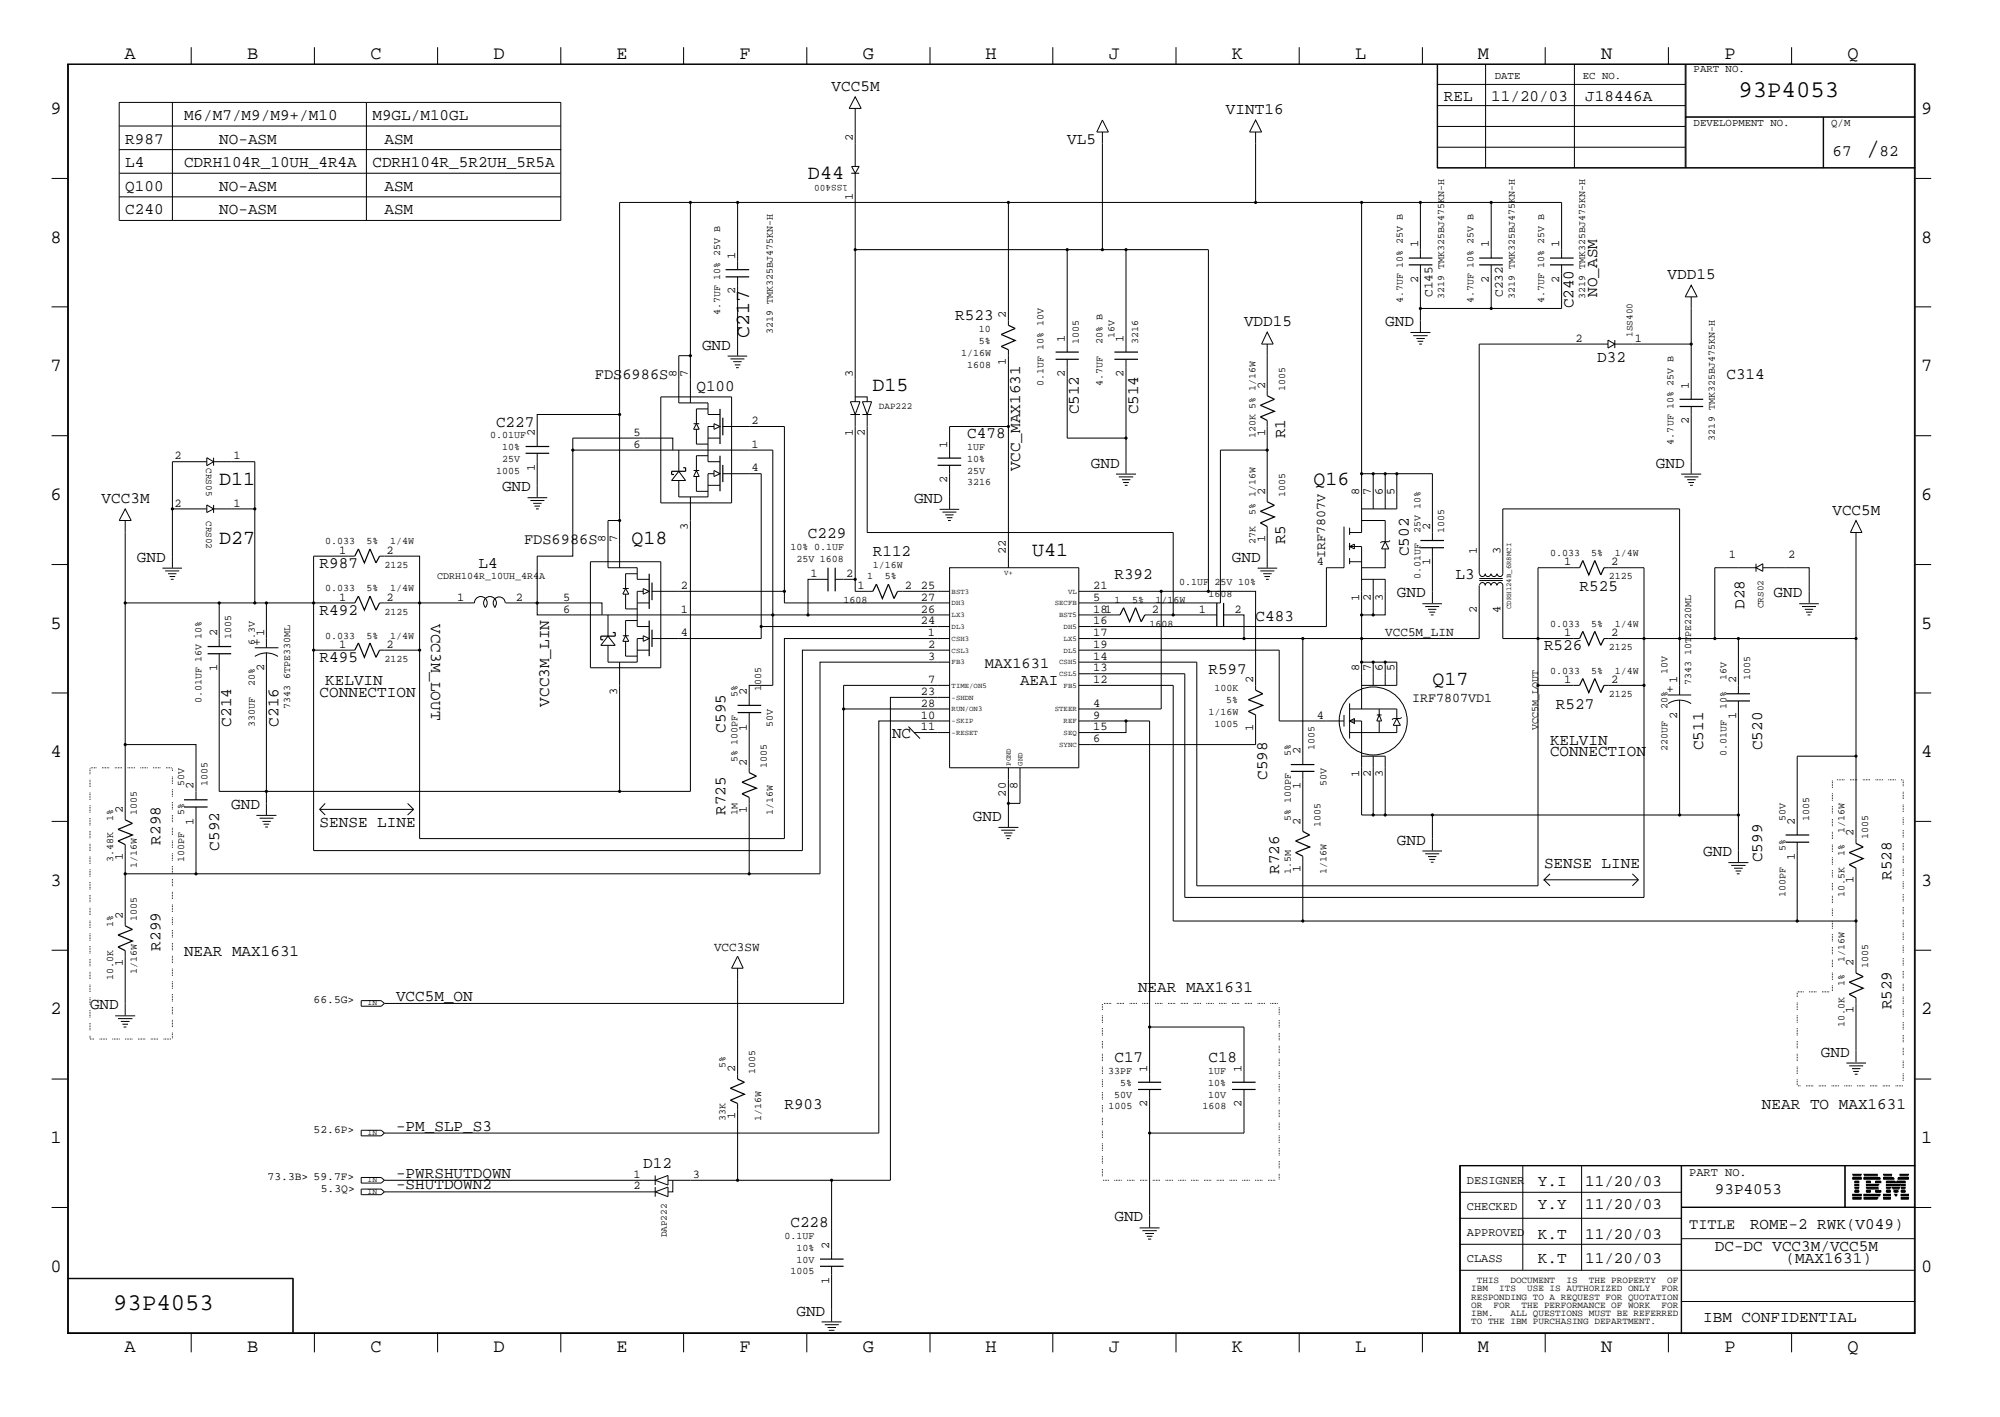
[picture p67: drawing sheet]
<svg xmlns="http://www.w3.org/2000/svg" width="423mm" height="300mm" viewBox="0 0 423 300" stroke-linecap="round" stroke-linejoin="round" font-family="sans-serif">
<defs><g id="words">
<text font-size="5.2" x="395" y="32.9">/</text>
<g font-size="5.1">
<text x="368" y="20.5">93P4053</text>
<text x="24" y="277.2">93P4053</text>
</g>
<g font-size="4.2">
<text x="171" y="37.9">D44</text>
<text x="158.6" y="71.5" transform="rotate(-90 158.6 71.5)">C217</text>
<text x="184.7" y="82.7">D15</text>
<text x="46.4" y="102.7">D11</text>
<text x="278" y="102.7">Q16</text>
<text x="46.4" y="115.1">D27</text>
<text x="133.7" y="115.1">Q18</text>
<text x="218.4" y="117.7">U41</text>
<text x="303.2" y="145">Q17</text>
</g>
<g font-size="4">
<text x="26.3" y="12.5">A</text>
<text x="52.3" y="12.5">B</text>
<text x="78.4" y="12.5">C</text>
<text x="104.5" y="12.5">D</text>
<text x="130.5" y="12.5">E</text>
<text x="156.5" y="12.5">F</text>
<text x="182.6" y="12.5">G</text>
<text x="208.6" y="12.5">H</text>
<text x="234.7" y="12.5">J</text>
<text x="260.8" y="12.5">K</text>
<text x="286.9" y="12.5">L</text>
<text x="312.8" y="12.5">M</text>
<text x="338.9" y="12.5">N</text>
<text x="365" y="12.5">P</text>
<text x="391.1" y="12.5">Q</text>
<text x="10.7" y="24.1">9</text>
<text x="406.7" y="24.1">9</text>
<text x="10.7" y="51.4">8</text>
<text x="406.7" y="51.4">8</text>
<text x="10.7" y="78.6">7</text>
<text x="406.7" y="78.6">7</text>
<text x="10.7" y="105.8">6</text>
<text x="406.7" y="105.8">6</text>
<text x="10.7" y="133.1">5</text>
<text x="406.7" y="133.1">5</text>
<text x="10.7" y="160.2">4</text>
<text x="406.7" y="160.2">4</text>
<text x="10.7" y="187.5">3</text>
<text x="406.7" y="187.5">3</text>
<text x="10.7" y="214.6">2</text>
<text x="406.7" y="214.6">2</text>
<text x="10.7" y="241.9">1</text>
<text x="406.7" y="241.9">1</text>
<text x="10.7" y="269.2">0</text>
<text x="406.7" y="269.2">0</text>
<text x="26.3" y="286.2">A</text>
<text x="52.3" y="286.2">B</text>
<text x="78.4" y="286.2">C</text>
<text x="104.5" y="286.2">D</text>
<text x="130.5" y="286.2">E</text>
<text x="156.5" y="286.2">F</text>
<text x="182.6" y="286.2">G</text>
<text x="208.6" y="286.2">H</text>
<text x="234.7" y="286.2">J</text>
<text x="260.8" y="286.2">K</text>
<text x="286.9" y="286.2">L</text>
<text x="312.8" y="286.2">M</text>
<text x="338.9" y="286.2">N</text>
<text x="365" y="286.2">P</text>
<text x="391.1" y="286.2">Q</text>
</g>
<g font-size="3.4">
<text x="176" y="19.2">VCC5M</text>
<text x="305.6" y="21.4">REL</text>
<text x="315.6" y="21.4">11/20/03</text>
<text x="335.5" y="21.4">J18446A</text>
<text x="38.9" y="25.4">M6/M7/M9/M9+/M10</text>
<text x="78.8" y="25.4">M9GL/M10GL</text>
<text x="259.5" y="24.2">VINT16</text>
<text x="26.5" y="35.4">L4</text>
<text x="26.5" y="30.4">R987</text>
<text x="38.9" y="35.4">CDRH104R_10UH_4R4A</text>
<text x="46.4" y="30.4">NO-ASM</text>
<text x="78.8" y="35.4">CDRH104R_5R2UH_5R5A</text>
<text x="81.4" y="30.4">ASM</text>
<text x="225.9" y="30.4">VL5</text>
<text x="387.9" y="32.9">67</text>
<text x="397.8" y="32.9">82</text>
<text x="26.5" y="40.4">Q100</text>
<text x="46.4" y="40.4">NO-ASM</text>
<text x="81.4" y="40.4">ASM</text>
<text x="26.5" y="45.4">C240</text>
<text x="46.4" y="45.4">NO-ASM</text>
<text x="81.4" y="45.4">ASM</text>
<text x="353" y="59.1">VDD15</text>
<text x="333.1" y="65.3" transform="rotate(-90 333.1 65.3)">C240</text>
<text x="338.1" y="62.8" transform="rotate(-90 338.1 62.8)">NO_ASM</text>
<text x="202.2" y="67.8">R523</text>
<text x="263.3" y="69.1">VDD15</text>
<text x="293.2" y="69.1">GND</text>
<text x="148.6" y="74">GND</text>
<text x="338.1" y="76.5">D32</text>
<text x="147.4" y="82.7">Q100</text>
<text x="365.4" y="80.3">C314</text>
<text x="228.3" y="87.7" transform="rotate(-90 228.3 87.7)">C512</text>
<text x="240.9" y="87.7" transform="rotate(-90 240.9 87.7)">C514</text>
<text x="105" y="90.3">C227</text>
<text x="204.7" y="92.7">C478</text>
<text x="272" y="92.7" transform="rotate(-90 272 92.7)">R1</text>
<text x="215.9" y="99.7" transform="rotate(-90 215.9 99.7)">VCC_MAX1631</text>
<text x="230.9" y="99">GND</text>
<text x="350.5" y="99">GND</text>
<text x="21.5" y="106.4">VCC3M</text>
<text x="106.3" y="104">GND</text>
<text x="193.5" y="106.4">GND</text>
<text x="171" y="113.9">C229</text>
<text x="387.9" y="109">VCC5M</text>
<text x="29" y="118.9">GND</text>
<text x="184.7" y="117.7">R112</text>
<text x="260.8" y="118.9">GND</text>
<text x="272" y="115.1" transform="rotate(-90 272 115.1)">R5</text>
<text x="298.2" y="117.7" transform="rotate(-90 298.2 117.7)">C502</text>
<text x="67.6" y="120.1">R987</text>
<text x="101.3" y="120.1">L4</text>
<text x="235.9" y="122.6">R392</text>
<text x="308.1" y="122.6">L3</text>
<text x="334.3" y="125.1">R525</text>
<text x="67.6" y="130.1">R492</text>
<text x="265.8" y="131.3">C483</text>
<text x="295.7" y="126.4">GND</text>
<text x="369.2" y="128.9" transform="rotate(-90 369.2 128.9)">D28</text>
<text x="375.4" y="126.4">GND</text>
<text x="91.3" y="132.1" transform="rotate(90 91.3 132.1)">VCC3M_LOUT</text>
<text x="326.8" y="137.6">R526</text>
<text x="67.6" y="140.1">R495</text>
<text x="255.8" y="142.6">R597</text>
<text x="67.6" y="147.6">CONNECTION</text>
<text x="68.8" y="145">KELVIN</text>
<text x="116.2" y="149.5" transform="rotate(-90 116.2 149.5)">VCC3M_LIN</text>
<text x="215.9" y="145">AEAI</text>
<text x="48.9" y="153.8" transform="rotate(-90 48.9 153.8)">C214</text>
<text x="58.9" y="153.8" transform="rotate(-90 58.9 153.8)">C216</text>
<text x="153.6" y="155" transform="rotate(-90 153.6 155)">C595</text>
<text x="329.4" y="150">R527</text>
<text x="188.8" y="156.2">NC</text>
<text x="328.1" y="160">CONNECTION</text>
<text x="328.1" y="157.6">KELVIN</text>
<text x="360.5" y="158.7" transform="rotate(-90 360.5 158.7)">C511</text>
<text x="373" y="158.7" transform="rotate(-90 373 158.7)">C520</text>
<text x="268.2" y="165" transform="rotate(-90 268.2 165)">C598</text>
<text x="48.9" y="171.3">GND</text>
<text x="153.6" y="172.5" transform="rotate(-90 153.6 172.5)">R725</text>
<text x="205.9" y="173.7">GND</text>
<text x="34" y="178.7" transform="rotate(-90 34 178.7)">R298</text>
<text x="67.6" y="175">SENSE LINE</text>
<text x="295.7" y="178.7">GND</text>
<text x="46.4" y="180" transform="rotate(-90 46.4 180)">C592</text>
<text x="270.8" y="184.9" transform="rotate(-90 270.8 184.9)">R726</text>
<text x="326.8" y="183.7">SENSE LINE</text>
<text x="360.5" y="181.2">GND</text>
<text x="373" y="182.5" transform="rotate(-90 373 182.5)">C599</text>
<text x="400.4" y="186.2" transform="rotate(-90 400.4 186.2)">R528</text>
<text x="34" y="201.2" transform="rotate(-90 34 201.2)">R299</text>
<text x="38.9" y="202.4">NEAR MAX1631</text>
<text x="240.9" y="209.9">NEAR MAX1631</text>
<text x="19" y="213.6">GND</text>
<text x="83.8" y="211.8">VCC5M_ON</text>
<text x="400.4" y="213.6" transform="rotate(-90 400.4 213.6)">R529</text>
<text x="235.9" y="224.8">C17</text>
<text x="255.8" y="224.8">C18</text>
<text x="385.4" y="223.6">GND</text>
<text x="83.8" y="239.3">-PM_SLP_S3</text>
<text x="166" y="234.8">R903</text>
<text x="373" y="234.8">NEAR TO MAX1631</text>
<text x="83.8" y="249.3">-PWRSHUTDOWN</text>
<text x="83.8" y="251.7">-SHUTDOWN2</text>
<text x="136.1" y="247.2">D12</text>
<text x="325.5" y="251">Y.I</text>
<text x="335.5" y="251">11/20/03</text>
<text x="325.5" y="255.9">Y.Y</text>
<text x="335.5" y="255.9">11/20/03</text>
<text x="363" y="252.7">93P4053</text>
<text x="167.3" y="259.8">C228</text>
<text x="235.9" y="258.5">GND</text>
<text x="325.5" y="262.2">K.T</text>
<text x="335.5" y="262.2">11/20/03</text>
<text x="370.4" y="260.2">ROME-2 RWK(V049)</text>
<text x="325.5" y="267.2">K.T</text>
<text x="335.5" y="267.2">11/20/03</text>
<text x="363" y="264.7">DC-DC VCC3M/VCC5M</text>
<text x="378" y="267.2">(MAX1631)</text>
<text x="168.6" y="278.4">GND</text>
<text x="360.5" y="279.7">IBM CONFIDENTIAL</text>
</g>
<g font-size="3.2">
<text x="125.9" y="80.3">FDS6986S</text>
<text x="110.9" y="115.1">FDS6986S</text>
<text x="208.4" y="141.3">MAX1631</text>
<text x="357.5" y="260">TITLE</text>
</g>
<g font-size="2.8">
<text x="280.5" y="118.1" transform="rotate(-90 280.5 118.1)">IRF7807V</text>
<text x="298.9" y="148.6">IRF7807VD1</text>
</g>
<g font-size="2.7">
<text x="303.2" y="62.8" transform="rotate(-90 303.2 62.8)">C145</text>
<text x="318.1" y="62.8" transform="rotate(-90 318.1 62.8)">C232</text>
<text x="55.1" y="136.7" transform="rotate(-90 55.1 136.7)">+</text>
<text x="293.2" y="134.6">VCC5M_LIN</text>
<text x="354.2" y="146.6" transform="rotate(-90 354.2 146.6)">+</text>
<text x="151.1" y="201.2">VCC3SW</text>
</g>
<g font-size="2.5">
<text x="180.5" y="29.9" transform="rotate(-90 180.5 29.9)">2</text>
<text x="180.5" y="42.4" transform="rotate(-90 180.5 42.4)">1</text>
<text x="300.1" y="52.3" transform="rotate(-90 300.1 52.3)">1</text>
<text x="315.1" y="52.3" transform="rotate(-90 315.1 52.3)">1</text>
<text x="330" y="52.3" transform="rotate(-90 330 52.3)">1</text>
<text x="155.6" y="54.9" transform="rotate(-90 155.6 54.9)">1</text>
<text x="300.1" y="59.9" transform="rotate(-90 300.1 59.9)">2</text>
<text x="315.1" y="59.9" transform="rotate(-90 315.1 59.9)">2</text>
<text x="330" y="59.9" transform="rotate(-90 330 59.9)">2</text>
<text x="155.6" y="62.3" transform="rotate(-90 155.6 62.3)">2</text>
<text x="212.9" y="67.3" transform="rotate(-90 212.9 67.3)">2</text>
<text x="212.9" y="77.3" transform="rotate(-90 212.9 77.3)">1</text>
<text x="225.4" y="72.3" transform="rotate(-90 225.4 72.3)">1</text>
<text x="237.8" y="72.3" transform="rotate(-90 237.8 72.3)">1</text>
<text x="333.5" y="72.3">2</text>
<text x="346" y="72.3">1</text>
<text x="143.2" y="79.8" transform="rotate(-90 143.2 79.8)">8</text>
<text x="145.6" y="79.8" transform="rotate(-90 145.6 79.8)">7</text>
<text x="180.5" y="79.8" transform="rotate(-90 180.5 79.8)">3</text>
<text x="225.4" y="79.8" transform="rotate(-90 225.4 79.8)">2</text>
<text x="237.8" y="79.8" transform="rotate(-90 237.8 79.8)">2</text>
<text x="267.8" y="82.3" transform="rotate(-90 267.8 82.3)">2</text>
<text x="357.5" y="82.3" transform="rotate(-90 357.5 82.3)">1</text>
<text x="159.1" y="89.7">2</text>
<text x="357.5" y="89.7" transform="rotate(-90 357.5 89.7)">2</text>
<text x="113.2" y="92.2" transform="rotate(-90 113.2 92.2)">2</text>
<text x="134.1" y="94.7">6</text>
<text x="134.1" y="92.2">5</text>
<text x="159.1" y="94.7">1</text>
<text x="180.5" y="92.3" transform="rotate(-90 180.5 92.3)">1</text>
<text x="183" y="92.3" transform="rotate(-90 183 92.3)">2</text>
<text x="200.5" y="94.7" transform="rotate(-90 200.5 94.7)">1</text>
<text x="267.8" y="92.3" transform="rotate(-90 267.8 92.3)">1</text>
<text x="36.9" y="97.2">2</text>
<text x="49.4" y="97.2">1</text>
<text x="113.2" y="99.7" transform="rotate(-90 113.2 99.7)">1</text>
<text x="159.1" y="99.7">4</text>
<text x="36.9" y="107.2">2</text>
<text x="49.4" y="107.2">1</text>
<text x="200.5" y="102.2" transform="rotate(-90 200.5 102.2)">2</text>
<text x="267.8" y="104.7" transform="rotate(-90 267.8 104.7)">2</text>
<text x="287.7" y="104.7" transform="rotate(-90 287.7 104.7)">8</text>
<text x="290.2" y="104.7" transform="rotate(-90 290.2 104.7)">7</text>
<text x="292.7" y="104.7" transform="rotate(-90 292.7 104.7)">6</text>
<text x="295.1" y="104.7" transform="rotate(-90 295.1 104.7)">5</text>
<text x="145.6" y="112.2" transform="rotate(-90 145.6 112.2)">3</text>
<text x="302.7" y="112.2" transform="rotate(-90 302.7 112.2)">2</text>
<text x="71.8" y="117.2">1</text>
<text x="81.8" y="117.2">2</text>
<text x="128.2" y="114.6" transform="rotate(-90 128.2 114.6)">8</text>
<text x="130.6" y="114.6" transform="rotate(-90 130.6 114.6)">7</text>
<text x="212.9" y="117.2" transform="rotate(-90 212.9 117.2)">22</text>
<text x="267.8" y="114.7" transform="rotate(-90 267.8 114.7)">1</text>
<text x="278.7" y="119.6">4</text>
<text x="302.7" y="119.6" transform="rotate(-90 302.7 119.6)">1</text>
<text x="312.6" y="117.2" transform="rotate(-90 312.6 117.2)">1</text>
<text x="317.6" y="117.2" transform="rotate(-90 317.6 117.2)">3</text>
<text x="331" y="119.6">1</text>
<text x="341" y="119.6">2</text>
<text x="365.9" y="118.1">1</text>
<text x="378.5" y="118.1">2</text>
<text x="144.1" y="124.6">2</text>
<text x="171.5" y="122.2">1</text>
<text x="179.1" y="122.2">2</text>
<text x="181.5" y="124.6">1</text>
<text x="191.5" y="124.6">2</text>
<text x="194.9" y="124.6">25</text>
<text x="231.4" y="124.6">21</text>
<text x="71.8" y="127.1">1</text>
<text x="81.8" y="127.1">2</text>
<text x="96.8" y="127.1">1</text>
<text x="109.2" y="127.1">2</text>
<text x="119.2" y="129.6">6</text>
<text x="119.2" y="127.1">5</text>
<text x="144.1" y="129.6">1</text>
<text x="194.9" y="129.6">26</text>
<text x="194.9" y="127.1">27</text>
<text x="231.4" y="127.1">5</text>
<text x="231.4" y="129.6">181</text>
<text x="243.8" y="129.6">2</text>
<text x="253.7" y="129.6">1</text>
<text x="261.3" y="129.6">2</text>
<text x="287.7" y="127.2" transform="rotate(-90 287.7 127.2)">1</text>
<text x="290.2" y="127.2" transform="rotate(-90 290.2 127.2)">2</text>
<text x="292.7" y="127.2" transform="rotate(-90 292.7 127.2)">3</text>
<text x="312.6" y="129.6" transform="rotate(-90 312.6 129.6)">2</text>
<text x="317.6" y="129.6" transform="rotate(-90 317.6 129.6)">4</text>
<text x="46" y="134.6" transform="rotate(-90 46 134.6)">2</text>
<text x="55.9" y="134.6" transform="rotate(-90 55.9 134.6)">1</text>
<text x="71.8" y="137.1">1</text>
<text x="81.8" y="137.1">2</text>
<text x="144.1" y="134.6">4</text>
<text x="194.9" y="132.1">24</text>
<text x="196.4" y="134.6">1</text>
<text x="196.4" y="137.1">2</text>
<text x="231.4" y="132.1">16</text>
<text x="231.4" y="134.6">17</text>
<text x="231.4" y="137.1">19</text>
<text x="331" y="134.6">1</text>
<text x="341" y="134.6">2</text>
<text x="46" y="142.1" transform="rotate(-90 46 142.1)">1</text>
<text x="55.9" y="142.1" transform="rotate(-90 55.9 142.1)">2</text>
<text x="196.4" y="139.6">3</text>
<text x="231.4" y="139.6">14</text>
<text x="231.4" y="142.1">13</text>
<text x="287.7" y="142.1" transform="rotate(-90 287.7 142.1)">8</text>
<text x="290.2" y="142.1" transform="rotate(-90 290.2 142.1)">7</text>
<text x="292.7" y="142.1" transform="rotate(-90 292.7 142.1)">6</text>
<text x="295.1" y="142.1" transform="rotate(-90 295.1 142.1)">5</text>
<text x="130.6" y="147.1" transform="rotate(-90 130.6 147.1)">3</text>
<text x="158.1" y="147.1" transform="rotate(-90 158.1 147.1)">2</text>
<text x="194.9" y="147.1">23</text>
<text x="194.9" y="149.5">28</text>
<text x="196.4" y="144.6">7</text>
<text x="231.4" y="144.6">12</text>
<text x="231.4" y="149.5">4</text>
<text x="265.3" y="144.6" transform="rotate(-90 265.3 144.6)">2</text>
<text x="331" y="144.6">1</text>
<text x="341" y="144.6">2</text>
<text x="355" y="144.6" transform="rotate(-90 355 144.6)">1</text>
<text x="367.5" y="144.6" transform="rotate(-90 367.5 144.6)">2</text>
<text x="158.1" y="154.6" transform="rotate(-90 158.1 154.6)">1</text>
<text x="194.9" y="152.1">10</text>
<text x="194.9" y="154.5">11</text>
<text x="231.4" y="152.1">9</text>
<text x="231.4" y="154.5">15</text>
<text x="265.3" y="154.6" transform="rotate(-90 265.3 154.6)">1</text>
<text x="278.7" y="152.1">4</text>
<text x="355" y="152.1" transform="rotate(-90 355 152.1)">2</text>
<text x="367.5" y="152.1" transform="rotate(-90 367.5 152.1)">1</text>
<text x="231.4" y="157.1">6</text>
<text x="275.3" y="159.5" transform="rotate(-90 275.3 159.5)">2</text>
<text x="41" y="167" transform="rotate(-90 41 167)">2</text>
<text x="158.1" y="162.1" transform="rotate(-90 158.1 162.1)">2</text>
<text x="215.4" y="167" transform="rotate(-90 215.4 167)">8</text>
<text x="275.3" y="167" transform="rotate(-90 275.3 167)">1</text>
<text x="287.7" y="164.5" transform="rotate(-90 287.7 164.5)">1</text>
<text x="290.2" y="164.5" transform="rotate(-90 290.2 164.5)">2</text>
<text x="292.7" y="164.5" transform="rotate(-90 292.7 164.5)">3</text>
<text x="26" y="172" transform="rotate(-90 26 172)">2</text>
<text x="158.1" y="172" transform="rotate(-90 158.1 172)">1</text>
<text x="212.9" y="168.6" transform="rotate(-90 212.9 168.6)">20</text>
<text x="41" y="174.5" transform="rotate(-90 41 174.5)">1</text>
<text x="275.3" y="174.5" transform="rotate(-90 275.3 174.5)">2</text>
<text x="379.9" y="174.5" transform="rotate(-90 379.9 174.5)">2</text>
<text x="392.3" y="177" transform="rotate(-90 392.3 177)">2</text>
<text x="26" y="181.9" transform="rotate(-90 26 181.9)">1</text>
<text x="275.3" y="184.5" transform="rotate(-90 275.3 184.5)">1</text>
<text x="379.9" y="181.9" transform="rotate(-90 379.9 181.9)">1</text>
<text x="392.3" y="186.9" transform="rotate(-90 392.3 186.9)">1</text>
<text x="26" y="194.4" transform="rotate(-90 26 194.4)">2</text>
<text x="26" y="204.4" transform="rotate(-90 26 204.4)">1</text>
<text x="392.3" y="204.4" transform="rotate(-90 392.3 204.4)">2</text>
<text x="392.3" y="214.4" transform="rotate(-90 392.3 214.4)">1</text>
<text x="155.6" y="226.8" transform="rotate(-90 155.6 226.8)">2</text>
<text x="242.8" y="226.8" transform="rotate(-90 242.8 226.8)">1</text>
<text x="262.8" y="226.8" transform="rotate(-90 262.8 226.8)">1</text>
<text x="155.6" y="236.8" transform="rotate(-90 155.6 236.8)">1</text>
<text x="242.8" y="234.4" transform="rotate(-90 242.8 234.4)">2</text>
<text x="262.8" y="234.4" transform="rotate(-90 262.8 234.4)">2</text>
<text x="134.1" y="251.7">2</text>
<text x="134.1" y="249.3">1</text>
<text x="146.6" y="249.3">3</text>
<text x="310.5" y="250.6">DESIGNER</text>
<text x="357.5" y="248.8">PART NO.</text>
<text x="310.5" y="256.1">CHECKED</text>
<text x="310.5" y="261.5">APPROVED</text>
<text x="175.5" y="264.2" transform="rotate(-90 175.5 264.2)">2</text>
<text x="310.5" y="267">CLASS</text>
<text x="175.5" y="271.7" transform="rotate(-90 175.5 271.7)">1</text>
</g>
<g font-size="2.4">
<text x="66.4" y="212.3">66.5G&gt;</text>
<text x="66.4" y="239.8">52.6P&gt;</text>
<text x="56.6" y="249.8">73.3B&gt; 59.7F&gt;</text>
<text x="67.9" y="252.2">5.3Q&gt;</text>
</g>
<g font-size="2.3">
<text x="316.4" y="16.7">DATE</text>
<text x="335" y="16.7">EC NO.</text>
<text x="358.5" y="15.2">PART NO.</text>
<text x="358.5" y="26.6">DEVELOPMENT NO.</text>
<text x="387.6" y="26.6">Q/M</text>
</g>
<g font-size="2.1">
<text x="296.9" y="64.2" transform="rotate(-90 296.9 64.2)">4.7UF 10% 25V B</text>
<text x="305.6" y="63.3" transform="rotate(-90 305.6 63.3)">3219 TMK325BJ475KN-H</text>
<text x="311.9" y="64.2" transform="rotate(-90 311.9 64.2)">4.7UF 10% 25V B</text>
<text x="320.6" y="63.3" transform="rotate(-90 320.6 63.3)">3219 TMK325BJ475KN-H</text>
<text x="326.8" y="64.2" transform="rotate(-90 326.8 64.2)">4.7UF 10% 25V B</text>
<text x="335.5" y="63.3" transform="rotate(-90 335.5 63.3)">3219 TMK325BJ475KN-H</text>
<text x="152.4" y="66.7" transform="rotate(-90 152.4 66.7)">4.7UF 10% 25V B</text>
<text x="163.6" y="70.8" transform="rotate(-90 163.6 70.8)">3219 TMK325BJ475KN-H</text>
<text x="207.2" y="70.3">10</text>
<text x="235.9" y="71.6" transform="rotate(-90 235.9 71.6)">16V</text>
<text x="203.5" y="75.3">1/16W</text>
<text x="204.7" y="77.8">1608</text>
<text x="207.2" y="72.8">5%</text>
<text x="228.3" y="72.9" transform="rotate(-90 228.3 72.9)">1005</text>
<text x="233.3" y="72.9" transform="rotate(-90 233.3 72.9)">20% B</text>
<text x="240.9" y="72.9" transform="rotate(-90 240.9 72.9)">3216</text>
<text x="220.9" y="81.6" transform="rotate(-90 220.9 81.6)">0.1UF 10% 10V</text>
<text x="233.3" y="81.6" transform="rotate(-90 233.3 81.6)">4.7UF</text>
<text x="272" y="82.7" transform="rotate(-90 272 82.7)">1005</text>
<text x="103.7" y="92.7">0.01UF</text>
<text x="106.3" y="95.3">10%</text>
<text x="204.7" y="95.3">1UF</text>
<text x="265.8" y="92.7" transform="rotate(-90 265.8 92.7)">120K 5% 1/16W</text>
<text x="354.2" y="94.1" transform="rotate(-90 354.2 94.1)">4.7UF 10% 25V B</text>
<text x="363" y="93.2" transform="rotate(-90 363 93.2)">3219 TMK325BJ475KN-H</text>
<text x="105" y="100.2">1005</text>
<text x="106.3" y="97.7">25V</text>
<text x="204.7" y="100.2">25V</text>
<text x="204.7" y="97.7">10%</text>
<text x="204.7" y="102.7">3216</text>
<text x="272" y="105.2" transform="rotate(-90 272 105.2)">1005</text>
<text x="265.8" y="109" transform="rotate(-90 265.8 109)">5% 1/16W</text>
<text x="300.7" y="112.7" transform="rotate(-90 300.7 112.7)">25V 10%</text>
<text x="305.6" y="112.7" transform="rotate(-90 305.6 112.7)">1005</text>
<text x="68.8" y="115.1">0.033</text>
<text x="77.6" y="115.1">5%</text>
<text x="82.5" y="115.1">1/4W</text>
<text x="167.3" y="116.4">10% 0.1UF</text>
<text x="168.6" y="118.9">25V 1608</text>
<text x="265.8" y="115.1" transform="rotate(-90 265.8 115.1)">27K</text>
<text x="328.1" y="117.7">0.033</text>
<text x="336.8" y="117.7">5%</text>
<text x="341.8" y="117.7">1/4W</text>
<text x="68.8" y="125.1">0.033</text>
<text x="77.6" y="125.1">5%</text>
<text x="81.4" y="120.1">2125</text>
<text x="82.5" y="125.1">1/4W</text>
<text x="92.5" y="122.6">CDRH104R_10UH_4R4A</text>
<text x="183.6" y="122.6">1</text>
<text x="184.7" y="120.1">1/16W</text>
<text x="187.3" y="122.6">5%</text>
<text x="249.6" y="123.9">0.1UF</text>
<text x="257" y="123.9">25V 10%</text>
<text x="300.7" y="122.6" transform="rotate(-90 300.7 122.6)">0.01UF</text>
<text x="340.5" y="122.6">2125</text>
<text x="81.4" y="130.1">2125</text>
<text x="178.6" y="127.6">1608</text>
<text x="235.9" y="127.6">1</text>
<text x="239.6" y="127.6">5%</text>
<text x="244.6" y="127.6">1/16W</text>
<text x="255.8" y="126.4">1608</text>
<text x="48.9" y="135.1" transform="rotate(-90 48.9 135.1)">1005</text>
<text x="53.9" y="136.4" transform="rotate(-90 53.9 136.4)">6.3V</text>
<text x="68.8" y="135.1">0.033</text>
<text x="77.6" y="135.1">5%</text>
<text x="82.5" y="135.1">1/4W</text>
<text x="243.3" y="132.6">1608</text>
<text x="328.1" y="132.6">0.033</text>
<text x="336.8" y="132.6">5%</text>
<text x="340.5" y="137.6">2125</text>
<text x="341.8" y="132.6">1/4W</text>
<text x="81.4" y="140.1">2125</text>
<text x="328.1" y="142.6">0.033</text>
<text x="336.8" y="142.6">5%</text>
<text x="341.8" y="142.6">1/4W</text>
<text x="353" y="142.7" transform="rotate(-90 353 142.7)">10V</text>
<text x="365.4" y="143.8" transform="rotate(-90 365.4 143.8)">16V</text>
<text x="370.4" y="143.8" transform="rotate(-90 370.4 143.8)">1005</text>
<text x="42.7" y="148.8" transform="rotate(-90 42.7 148.8)">0.01UF 16V 10%</text>
<text x="53.9" y="145.1" transform="rotate(-90 53.9 145.1)">20%</text>
<text x="156.1" y="147.6" transform="rotate(-90 156.1 147.6)">5%</text>
<text x="161.1" y="146.3" transform="rotate(-90 161.1 146.3)">1005</text>
<text x="257" y="146.3">100K</text>
<text x="259.5" y="148.8">5%</text>
<text x="340.5" y="147.6">2125</text>
<text x="358" y="145" transform="rotate(-90 358 145)">7343 10TPE220ML</text>
<text x="53.9" y="153.9" transform="rotate(-90 53.9 153.9)">330UF</text>
<text x="61.4" y="150" transform="rotate(-90 61.4 150)">7343 6TPE330ML</text>
<text x="163.6" y="153.8" transform="rotate(-90 163.6 153.8)">50V</text>
<text x="255.8" y="151.3">1/16W</text>
<text x="257" y="153.8">1005</text>
<text x="325.5" y="154.5" transform="rotate(-90 325.5 154.5)">VCC5M_LOUT</text>
<text x="353" y="150.1" transform="rotate(-90 353 150.1)">20%</text>
<text x="365.4" y="150" transform="rotate(-90 365.4 150)">10%</text>
<text x="156.1" y="161.3" transform="rotate(-90 156.1 161.3)">5% 100PF</text>
<text x="273.2" y="160" transform="rotate(-90 273.2 160)">5%</text>
<text x="278.2" y="158.7" transform="rotate(-90 278.2 158.7)">1005</text>
<text x="353" y="158.9" transform="rotate(-90 353 158.9)">220UF</text>
<text x="365.4" y="160" transform="rotate(-90 365.4 160)">0.01UF</text>
<text x="38.9" y="166.3" transform="rotate(-90 38.9 166.3)">50V</text>
<text x="43.9" y="166.3" transform="rotate(-90 43.9 166.3)">1005</text>
<text x="162.3" y="162.5" transform="rotate(-90 162.3 162.5)">1005</text>
<text x="280.8" y="166.3" transform="rotate(-90 280.8 166.3)">50V</text>
<text x="24" y="173.7" transform="rotate(-90 24 173.7)">1%</text>
<text x="29" y="172.5" transform="rotate(-90 29 172.5)">1005</text>
<text x="38.9" y="172.5" transform="rotate(-90 38.9 172.5)">5%</text>
<text x="156.1" y="172.5" transform="rotate(-90 156.1 172.5)">1M</text>
<text x="163.6" y="172.5" transform="rotate(-90 163.6 172.5)">1/16W</text>
<text x="273.2" y="173.7" transform="rotate(-90 273.2 173.7)">5% 100PF</text>
<text x="378" y="173.7" transform="rotate(-90 378 173.7)">50V</text>
<text x="382.9" y="173.7" transform="rotate(-90 382.9 173.7)">1005</text>
<text x="279.5" y="175" transform="rotate(-90 279.5 175)">1005</text>
<text x="390.4" y="176.2" transform="rotate(-90 390.4 176.2)">1/16W</text>
<text x="395.4" y="177.5" transform="rotate(-90 395.4 177.5)">1005</text>
<text x="24" y="182.5" transform="rotate(-90 24 182.5)">3.48K</text>
<text x="29" y="183.7" transform="rotate(-90 29 183.7)">1/16W</text>
<text x="38.9" y="182.5" transform="rotate(-90 38.9 182.5)">100PF</text>
<text x="273.2" y="184.9" transform="rotate(-90 273.2 184.9)">1.5M</text>
<text x="280.8" y="184.9" transform="rotate(-90 280.8 184.9)">1/16W</text>
<text x="378" y="180" transform="rotate(-90 378 180)">5%</text>
<text x="390.4" y="181.2" transform="rotate(-90 390.4 181.2)">1%</text>
<text x="378" y="189.9" transform="rotate(-90 378 189.9)">100PF</text>
<text x="390.4" y="189.9" transform="rotate(-90 390.4 189.9)">10.5K</text>
<text x="24" y="196.2" transform="rotate(-90 24 196.2)">1%</text>
<text x="29" y="194.9" transform="rotate(-90 29 194.9)">1005</text>
<text x="390.4" y="203.6" transform="rotate(-90 390.4 203.6)">1/16W</text>
<text x="24" y="207.3" transform="rotate(-90 24 207.3)">10.0K</text>
<text x="29" y="206.2" transform="rotate(-90 29 206.2)">1/16W</text>
<text x="390.4" y="208.6" transform="rotate(-90 390.4 208.6)">1%</text>
<text x="395.4" y="204.9" transform="rotate(-90 395.4 204.9)">1005</text>
<text x="390.4" y="217.3" transform="rotate(-90 390.4 217.3)">10.0K</text>
<text x="153.6" y="226.1" transform="rotate(-90 153.6 226.1)">5%</text>
<text x="159.9" y="227.3" transform="rotate(-90 159.9 227.3)">1005</text>
<text x="234.5" y="227.3">33PF</text>
<text x="255.7" y="227.3">1UF</text>
<text x="235.8" y="232.3">50V</text>
<text x="237.1" y="229.8">5%</text>
<text x="255.7" y="232.3">10V</text>
<text x="255.7" y="229.8">10%</text>
<text x="153.6" y="237.3" transform="rotate(-90 153.6 237.3)">33K</text>
<text x="161.1" y="237.3" transform="rotate(-90 161.1 237.3)">1/16W</text>
<text x="234.6" y="234.8">1005</text>
<text x="254.5" y="234.8">1608</text>
<text x="166" y="262.2">0.1UF</text>
<text x="167.3" y="269.7">1005</text>
<text x="168.6" y="267.2">10V</text>
<text x="168.6" y="264.7">10%</text>
</g>
<g font-size="2">
<text x="179.5" y="39.1" transform="rotate(180 179.5 39.1)">1SS400</text>
<text x="345.5" y="71.3" transform="rotate(-90 345.5 71.3)">1SS400</text>
<text x="186" y="86.5">DAP222</text>
<text x="43.6" y="99.1" transform="rotate(90 43.6 99.1)">CRS05</text>
<text x="43.6" y="110.2" transform="rotate(90 43.6 110.2)">CRS02</text>
<text x="373.3" y="128.7" transform="rotate(-90 373.3 128.7)">CRS02</text>
<text x="141.1" y="261.9" transform="rotate(-90 141.1 261.9)">DAP222</text>
<text x="311.4" y="273.2">IBM</text>
<text x="311.4" y="275">RESPONDING TO A REQUEST FOR QUOTATION</text>
<text x="312.6" y="271.4">THIS</text>
<text x="317.3" y="273.2">ITS</text>
<text x="319.7" y="271.4">DOCUMENT</text>
<text x="323.3" y="273.2">USE IS AUTHORIZED ONLY</text>
<text x="331.6" y="271.4">IS</text>
<text x="336.3" y="271.4">THE PROPERTY</text>
<text x="351.7" y="273.2">FOR</text>
<text x="352.9" y="271.4">OF</text>
<text x="311.4" y="276.7">OR</text>
<text x="311.4" y="278.6">IBM.</text>
<text x="311.4" y="280.2">TO THE IBM PURCHASING DEPARTMENT.</text>
<text x="316.1" y="276.7">FOR</text>
<text x="319.7" y="278.6">ALL QUESTIONS MUST BE REFERRED</text>
<text x="322.1" y="276.7">THE PERFORMANCE OF WORK</text>
<text x="351.7" y="276.7">FOR</text>
</g>
<g font-size="1.7">
<text x="77.8" y="212.8">IN</text>
<text x="77.8" y="240.2">IN</text>
<text x="77.8" y="250.2">IN</text>
<text x="77.8" y="252.6">IN</text>
</g>
<g font-size="1.6">
<text x="201.4" y="125.6">BST3</text>
<text x="212.5" y="121.7">V+</text>
<text x="226.1" y="125.6">VL</text>
<text x="201.4" y="130.6">LX3</text>
<text x="201.4" y="128.1">DH3</text>
<text x="223.3" y="128.1">SECFB</text>
<text x="224.2" y="130.6">BST5</text>
<text x="319.9" y="128.9" transform="rotate(-90 319.9 128.9)">CDRH124B_6R8MCI</text>
<text x="201.4" y="135.6">CSH3</text>
<text x="201.4" y="133.1">DL3</text>
<text x="225.1" y="135.6">LX5</text>
<text x="225.1" y="133.1">DH5</text>
<text x="201.4" y="140.5">FB3</text>
<text x="201.4" y="138.1">CSL3</text>
<text x="224.2" y="143.1">CSL5</text>
<text x="224.2" y="140.5">CSH5</text>
<text x="225.1" y="138.1">DL5</text>
<text x="201.4" y="148.1">-SHDN</text>
<text x="201.4" y="145.5">TIME/ON5</text>
<text x="225.1" y="145.5">FB5</text>
<text x="201.4" y="155.5">-RESET</text>
<text x="201.4" y="153.1">-SKIP</text>
<text x="201.4" y="150.5">RUN/ON3</text>
<text x="223.3" y="150.5">STEER</text>
<text x="225.1" y="155.5">SEQ</text>
<text x="225.1" y="153.1">REF</text>
<text x="224.2" y="158">SYNC</text>
<text x="214" y="162.1" transform="rotate(-90 214 162.1)">PGND</text>
<text x="216.4" y="162.1" transform="rotate(-90 216.4 162.1)">GND</text>
</g>
</g></defs>
<g fill="none" stroke="#000" stroke-width=".21">
<path d="M14.3 13.5h391.1v268.7h-391.1zM14.5 13.6h390.7v268.4h-390.7zM40.5 10v3.5M66.5 10v3.5M92.6 10v3.5M118.7 10v3.5M144.7 10v3.5M170.8 10v3.5M196.9 10v3.5M222.8 10v3.5M248.9 10v3.5M275 10v3.5"/>
<path d="M301.1 10v3.5M304.2 13.5v22.1h101.2M304.2 17.9h52.5M304.3 13.5v22.1M314.5 13.5v22.1M327.1 10v3.5M333.2 13.5v22.1M353.1 10v3.5M356.7 13.5v22.1M356.9 13.5v22.1M379.2 10v3.5M10.9 37.8h3.4"/>
<path d="M25.2 31.7h93.5v5M25.2 36.7h93.5M25.2 26.7h93.5M36.5 21.7h-11.3v25h93.5v-10M77.6 21.7h-41.1v25M77.6 21.7h41.1v10M77.6 21.7v25M180.2 36.7h1.7M181 20.5l1.3 2.4h-2.6zM181 36.7l-.7-1.5h1.6l-.9 1.5v48.3M181 22.9v12.3M233.3 27.9v24.9h-7.4"/>
<path d="M233.3 25.4l1.3 2.5h-2.4zM265.8 25.4l1.2 2.5h-2.5zM265.8 27.9v14.9M304.2 35.5h101.2M304.2 26.8h52.5M304.2 22.4h52.5M304.3 31.2h52.4M356.7 24.8h48.7M356.7 24.7h48.7M385.9 24.8v10.8M386 24.8v10.8M405.4 37.8h3.4"/>
<path d="M25.2 41.7h93.5M146.1 42.8v32.5h-2.4v10h6.2v2.4h2.5M156.1 42.8v14.3M156.1 58.6v16.7M181 52.8h44.9v21.7M213.4 42.8v26M233.3 52.8h22.5v72.3M238.3 52.8v21.7M288.2 42.8v57.4M300.7 42.8h-169.6v77.3M300.7 56v14.3M315.6 42.8h-14.9v11.8"/>
<path d="M315.6 42.8h14.9v11.8M315.6 42.8v11.8M315.6 56v9.3M330.5 56v9.3h-29.8M10.9 64.9h3.4M146.1 75.3v10M154 75.4h4.2M154.6 75.9h3M155.2 76.5h1.8M155.5 77.2h1.2M155.8 77.8h.6M213.4 74v46.1"/>
<path d="M225.9 76v16.7h12.4M238.3 76v24.2M268.2 70.3l1.3 2.5h-2.5zM268.2 72.8v10.9M298.5 70.4h4.3M299.1 71h3.1M299.8 71.6h1.8M300.1 72.2h1.1M300.4 72.8h.6M340.4 72.8h-27.3v48.6M341.8 72.8l-1.4-.8v1.7l1.4-.9h16.2M341.8 72v1.7"/>
<path d="M358 60.4l1.2 2.4h-2.5zM358 62.8v21.7M405.4 64.9h3.4M10.9 92.2h3.4M43.8 97.7h-7.3v22.4M45.2 97.7l-1.4 .9v-1.7l1.4 .8h8.7v29.9h2.5M45.2 96.9v1.7M113.7 95.9v9.3M121.2 95.3v22.4h-7.5v12.4h87.3M131.1 87.7h-17.4v6.8M139.9 84h15v22.4h-15zM142.4 95.3v-2.6h-21.2v2.6h42.4v49.7h-5v4.3"/>
<path d="M143.7 99.7l1.4 2h-2.9zM143.7 95.3v4.4M146.8 99.6h1.2M146.8 89.7h1.2M147.4 99.6l.6 1.2h-1.2zM147.4 90.8v3.2h2.5M149.9 86.5h-2.5v3.2l.6 1.1h-1.2l.6-1.1M149.9 96.4h-2.5v3.2M149.9 92.7h2.5M151.1 99.6l1.3 .6-1.3 .6zM151.1 89.7l1.3 .6-1.3 .5zM151.1 90.3h-1.2v7.4h2.5"/>
<path d="M153 90.3h13v34.8h-28M180 87.7h2M180 85h2l-1 2.7zM181 84h2.6v1M181 87.7v37.4h3.7M182.5 87.7h2M182.5 85h2l-.9 2.7zM183.6 87.7v25h64.7v17.4h-6M201 98.5v9.2M213.4 90.3h-12.4v6.6M268.2 89v17.2M268.2 95.3h-9.9v32.3h-30"/>
<path d="M358 86v14.2M405.4 92.2h3.4M10.9 119.5h3.4M26.5 107.7l1.3 2.5h-2.6zM26.5 110.2v17.4h19.9M36.5 107.7h7.3M43.8 106.8l1.4 .9-1.4 .8zM45.2 106.8v1.7M45.2 107.7h8.7M75.1 117.7h-8.7v9.9h8.7M80.3 117.7h8.5v59.8h77.2v-42.4h35M111.7 105.3h4.1"/>
<path d="M112.3 105.9h2.9M112.9 106.5h1.7M113.1 107.1h1.2M113.5 107.7h.5M125 118.9h14.9v22.4h-14.9zM131.1 110.2h-2.4v9.9h6.2v2.5h2.5M146.1 105.2v62.3h-99.7v-29.2M147.4 100.8v3.2h2.5M149.9 102.7h2.5M151.1 100.2h-1.2v5h-6.2v-3.5M153 100.2h8.1v32.4h39.9M198.9 107.8h4.1"/>
<path d="M199.5 108.4h2.9M200.1 109h1.7M200.4 109.6h1.2M200.7 110.2h.6M236.2 100.3h4.3M236.8 100.9h3.1M237.5 101.5h1.8M237.7 102.1h1.2M238.1 102.7h.6M268.2 111.4v8.7M284.5 111.4v8.7h-3.7v12.5h-52.5M285.7 115.7l1-.6v1.1z"/>
<path d="M285.7 115.7h2.5v34.3M285.7 111.7v1.5M285.7 114.9v1.5M285.7 118.1v1.3M285.7 118.9h2.5M288.2 110.2h5v4.4M290.7 100.2h-2.5v12.5h-2.5M290.7 100.2v7.5M290.7 100.2h12.5v14.2M293.2 116.2v3.9h-5M293.2 100.2v7.5M293.2 114.6l.8 1.6h-1.6z"/>
<path d="M294.2 114.4l-.2 .2h-1.6l-.2 .3M295.7 100.2v7.5h-7.5M303.2 115.9v11.7M355.9 100.3h4.2M356.5 100.9h3M357.1 101.5h1.8M357.4 102.1h1.2M357.7 102.7h.6M371.7 119.3v1.7M392.9 110.2l1.2 2.5h-2.4zM392.9 112.7v65.8M405.4 119.5h3.4"/>
<path d="M26.5 127.6v30h15v11.6M34.4 120.2h4.1M35 120.8h2.9M35.6 121.4h1.7M35.9 122h1.2M36.2 122.6h.5M46.4 127.6h7.5M46.4 127.6v9.2M53.9 137.1h5M53.9 138.9a4.4 4.4 0 0 1 4.9 0M56.4 127.6v9.5M56.4 138.1v34.4"/>
<path d="M56.4 127.6h10v10M75.1 137.6h-8.7v42.4h103.4v-42.4h31.2M80.3 127.6h20.1a1.35 1.35 0 0 1 1.9-1.3 1.35 1.35 0 0 1 .4 2.3M80.3 137.6h8.5M102.8 128.6a1.35 1.35 0 0 1 0-2 1.35 1.35 0 0 1 1.9 0 1.35 1.35 0 0 1 0 2M106.9 127.6a1.27 1.27 0 0 0-1.8-1.2 1.27 1.27 0 0 0-.3 2.2M107 127.6h20.4v2.5M128.7 134.6l1.5 2h-3zM128.7 130.1v4.5M131.8 134.5h1.3M131.8 124.5h1.3M132.4 134.5l.7 1.2h-1.3z"/>
<path d="M132.4 135.7v3.2h2.5M132.4 125.7v3.2h2.5M134.9 121.4h-2.5v3.1l.7 1.2h-1.3l.6-1.2M134.9 137.6h2.5M134.9 131.3h-2.5v3.2M134.9 127.6h2.5M136.1 134.5l1.3 .6-1.3 .6zM136.1 124.5l1.3 .6-1.3 .6zM136.1 125.1h-1.2v7.5h2.5M136.1 135.1h-1.2v5h-6.2v-3.5M161.1 132.6v2.5h-23.1M166 125.1v2.5h35"/>
<path d="M175.3 122.6h-4.3v7.5M176.8 122.6h4.2M190 125.1h11M201 120.1h27.3v42.4h-27.3zM228.3 137.6h42.5v15h13.7M228.3 130.1h8.8M228.3 125.1h17.5M248.3 130.1h9.3M255.8 125.1h10v21M255.8 125.1h-10v24.9h-17.5M259 130.1h4.3v5h-35M266.2 120.2h4.1"/>
<path d="M266.8 120.8h2.9M267.4 121.4h1.8M267.6 122h1.2M268 122.6h.6M275.8 135.1v26.7M288.2 122.6h5v7.5h-2.5M290.7 122.6v7.5h-2.5M301.1 127.8h4.1M301.7 128.4h2.9M302.3 128.9h1.7M302.5 129.5h1.3M302.9 130.1h.5"/>
<path d="M313.1 123.9v11.2h-49.8M313.1 122.4h5M313.1 122.9h5M313.2 121.4a.59 .59 0 0 0 .6 .6 .59 .59 0 0 0 .6-.6M313.2 123.8a.59 .59 0 0 1 .6-.5 .59 .59 0 0 1 .6 .6M314.4 121.4a.59 .59 0 0 0 .6 .6 .59 .59 0 0 0 .6-.6M314.4 123.8a.59 .59 0 0 1 .6-.5 .59 .59 0 0 1 .6 .6M315.6 121.4a.59 .59 0 0 0 .6 .6 .59 .59 0 0 0 .6-.6M315.6 123.8a.59 .59 0 0 1 .7-.5 .59 .59 0 0 1 .5 .6M316.9 121.4a.59 .59 0 0 0 .6 .6 .59 .59 0 0 0 .6-.6M316.9 123.8a.59 .59 0 0 1 .6-.5 .59 .59 0 0 1 .6 .6M318.1 123.9v11.2h16.2"/>
<path d="M318.1 121.4v-13.7h37.4v39.4M334.3 120.1h-8.8v24.9h8.8M339.5 120.1h8.5v15h44.9M339.5 135.1h8.5v54.8h-97.2v-47.3h-22.5M368 135.1v11.7M371.7 120.1l1.4-.8v1.6zM371.7 120.1h-8.7v15M373.1 120.1h9.8v7.5M380.8 127.8h4.2M381.4 128.4h3M382 128.9h1.8M382.3 129.5h1.2"/>
<path d="M382.6 130.1h.6M10.9 146.6h3.4M26.5 157.6v15.9M131.1 140.1v27.4M158.6 150.8v12.7M178.6 150h22.4M192.3 153.8l2.4 2.5M193.5 155h7.5M201 147.6h-12.5v102.2h-47.1M201 152.6h-15v87.2h-104.6M201 140.1h-27.4v44.8h-147.1M201 145h-22.4v67.3h-97.2"/>
<path d="M228.3 152.6h15v64.7h20v11.7M228.3 145h20v49.9h144.6M228.3 140.1h25v47.4h72.2v-42.5M238.3 152.6v2.4h-10M265.8 151.3v6.3h-37.5M284.5 151.3v2.5M285.7 152.6l1-.5v1zM285.7 152.6h2.5v19.9h2.5v-12.5M285.7 150h10v2.1M285.7 148.8v7.5M288.2 140.1h7.5v4.9h-7.5M290.7 140.1v4.9"/>
<path d="M291.4 151.3h1M291.9 151.3l.5 1.3h-1zM291.9 150v1.3M291.9 152.6v2.4M293.2 140.1v4.9M295.7 152.1l.7 1.4h-1.5zM295.7 153.5v1.5h-10M296.7 151.8l-.3 .3h-1.5l-.3 .2M339.5 145h8.5M353 147.1h5M353.1 148.9a4.4 4.4 0 0 1 4.9 0M355.5 148.1v24.4h-52.3"/>
<path d="M368 148.3v24.2h-12.5M405.4 146.6h3.4M10.9 173.8h3.4M26.5 178.7v17.2M41.5 170.8v14.1M54.3 172.6h4.2M54.9 173.1h3M55.5 173.8h1.8M55.8 174.4h1.2M56.1 175h.6M67.6 171.3l1.2 1.2M67.6 171.3h19.9"/>
<path d="M68.8 170l-1.2 1.3M86.3 170l1.2 1.3M87.5 171.3l-1.2 1.2M158.6 168.7v16.2M211.3 175.1h4.3M211.9 175.7h3M212.5 176.3h1.8M212.9 176.9h1.1M213.1 177.5h.6M213.4 162.5v7.5M215.9 162.5v7.5h-2.5v5M275.8 163.2v12.7"/>
<path d="M288.2 160h5v12.5h-2.5M293.2 172.5h10v7.5M368 172.5v10M380.4 178.2v16.7M392.9 160h-12.5v16.7M405.4 173.8h3.4M275.8 181.2v13.7M301.1 180.1h4.1M301.7 180.7h2.9M302.3 181.3h1.7M302.5 181.9h1.3M302.9 182.5h.5"/>
<path d="M326.8 186.2l1.3 1.3M328.1 184.9l-1.3 1.3h20M345.5 184.9l1.3 1.3M346.8 186.2l-1.3 1.3M365.8 182.5h4.3M366.4 183.1h3.1M367 183.7h1.9M367.4 184.3h1.2M367.6 184.9h.6M392.9 183.7v22.2M10.9 201.1h3.4M24.4 215h4.2"/>
<path d="M25 215.6h3M25.6 216.2h1.8M25.9 216.7h1.2M26.2 217.3h.6M26.5 201.2v13.7M76.5 211.8h4.2l.7 .5-.7 .6h-4.2zM156.1 202.4l1.2 2.5h-2.4zM156.1 204.9v23.4M243.3 217.3v11.7M392.9 211.2v13.6M405.4 201.1h3.4M10.9 228.3h3.4"/>
<path d="M76.5 239.2h4.2l.7 .6-.7 .6h-4.2zM156.1 233.5v16.3M243.3 230.5v29.3M263.3 230.5v9.3h-20M390.8 225h4.2M391.4 225.6h3M392 226.1h1.8M392.3 226.7h1.1M392.6 227.3h.6M405.4 228.3h3.4M10.9 255.5h3.4M76.5 249.2h4.2l.7 .6-.7 .6h-4.2z"/>
<path d="M76.5 251.6h4.2l.7 .6-.7 .6h-4.2zM81.4 252.2h57.3M81.4 249.8h57.3M138.7 248.8v2M138.7 251.2v2M138.7 249.8l2.7-1v2zM138.7 252.2l2.7-1v2zM142.4 249.8v2.4h-1M176 249.8v16.6M241.2 259.8h4.2M308.9 246.7h96.5M308.9 257.8h47"/>
<path d="M308.9 252.3h47M309.1 246.6v35.4M322.3 246.6v22.2M334.8 246.6v22.2M355.9 246.6v35.4M355.9 255.4h49.5M355.9 255.5h52.9M390.5 246.6v8.9M390.6 246.6v8.9M392.2 253.7h1.8zM392.2 253.6h1.8zM392.2 253.4l1.8 .1z"/>
<path d="M392.2 253l1.8 .1zM392.2 252.8l1.8 .1zM392.2 252.7l1.8 .1zM392.2 249.4l1.8 .1zM392.2 249.3l1.8 .1zM392.2 249.2l1.8 .1zM392.2 248.8h1.8zM392.2 248.7h1.8zM392.2 248.5l1.8 .1zM392.6 252.3h.8zM392.6 252.1l.8 .1zM392.6 252l.8 .1z"/>
<path d="M392.6 251.6h.8zM392.6 251.5h.8zM392.6 251.3l.8 .1zM392.6 250.9l.8 .1zM392.6 250.8h.8zM392.6 250.6l.8 .1zM392.6 250.2l.8 .1zM392.6 250l.8 .1zM392.6 249.9h.8zM394.5 253.7h2.8zM394.5 253.6h2.9zM394.5 253.4l3 .1z"/>
<path d="M394.5 248.8h3zM394.5 248.7h2.9zM394.5 248.5l2.8 .1zM394.5 253l3.3 .1zM394.5 252.8l3.4 .1zM394.5 252.7l3.4 .1zM394.5 249.4l3.4 .1zM394.5 249.3l3.4 .1zM394.5 249.2l3.3 .1zM395.1 251.6h2.6zM395.1 251.5h2.5zM395.1 251.3l2.4 .1z"/>
<path d="M395.1 250.9l2.4 .1zM395.1 250.8h2.5zM395.1 250.6l2.6 .1zM395.1 252.3h.8zM395.1 252.1l.8 .1zM395.1 252l.8 .1zM395.1 250.2l.8 .1zM395.1 250l.8 .1zM395.1 249.9h.8zM397 252.3h1.1zM397 252.1l1.1 .1zM397 252l1.1 .1z"/>
<path d="M397 250.2l1.1 .1zM397 250l1.1 .1zM397 249.9h1.1zM398.7 253.7h1.4zM398.7 253.6h1.4zM398.7 253.4l1.4 .1zM398.7 253l1.4 .1zM398.7 252.8l1.4 .1zM398.7 252.7l1.4 .1zM398.7 249.4l2.2 .1zM398.7 249.3l2.1 .1zM398.7 249.2l2 .1z"/>
<path d="M398.7 248.8h1.8zM398.7 248.7h1.8zM398.7 248.5l1.7 .1zM399.3 252.3h.8zM399.3 252.1l.8 .1zM399.3 252l.8 .1zM399.3 251.6h.8zM399.3 251.5h.8zM399.3 251.3l.8 .1zM399.3 250.9l.8 .1zM399.3 250.8h.8zM399.3 250.6l.8 .1z"/>
<path d="M399.3 250.2l1.9 .1zM399.3 250l1.9 .1zM399.3 249.9h1.8zM400.3 250.6l2 .1zM400.4 250.9l1.8 .1zM400.4 250.8h1.8zM400.5 251.3l1.6 .1zM400.6 251.5h1.5zM400.6 251.6h1.4zM400.9 252.1l.8 .1zM400.9 252l.8 .1zM401 252.3h.7z"/>
<path d="M401.1 252.7l.4 .1zM401.2 252.8l.3 .1zM401.2 253l.2 .1zM401.4 250.2l1.9 .1zM401.5 250l1.8 .1zM401.5 249.9h1.8zM401.7 249.4l2.2 .1zM401.8 249.3l2.1 .1zM401.8 249.2l2.1 .1zM402.1 248.8h1.8zM402.1 248.7h1.8zM402.2 248.5l1.7 .1z"/>
<path d="M402.4 253.7h1.5zM402.4 253.6h1.5zM402.4 253.4l1.5 .1zM402.4 253l1.5 .1zM402.4 252.8l1.5 .1zM402.4 252.7l1.5 .1zM402.4 252.3h.9zM402.4 252.1l.9 .1zM402.4 252l.9 .1zM402.4 251.6h.9zM402.4 251.5h.9zM402.4 251.3l.9 .1z"/>
<path d="M402.4 250.9l.9 .1zM402.4 250.8h.9zM402.4 250.6l.9 .1zM405.4 246.6h-96.5v35.4M14.3 270.5h47.8v11.5M14.3 270.6h47.8M62 270.5v11.5M173.9 279.7h4.2M176 268v11.7M241.8 260.4h3.1M242.4 261h1.9M242.7 261.6h1.2"/>
<path d="M243 262.2h.7M308.9 268.8h96.5M308.9 263.3h47M355.9 275.4h49.5M355.9 262.1h49.5M40.5 282v4.2M66.5 282v4.2M92.6 282v4.2M118.7 282v4.2M144.7 282v4.2M170.8 282v4.2M174.6 280.3h2.9"/>
<path d="M175.2 280.9h1.8M175.4 281.5h1.2M175.8 282.2h.6M196.9 282v4.2M222.8 282v4.2M248.9 282v4.2M275 282v4.2M301.1 282v4.2M327.1 282v4.2M353.1 282v4.2M379.2 282v4.2"/>
<circle cx="290.7" cy="152.6" r="7.2"/>
</g>
<g fill="none" stroke="#000" stroke-width=".25">
<path d="M153.6 57.1h5M153.6 58.6h5M298.2 54.6h5M298.2 56h5M313.1 54.6h5M313.1 56h5M328.1 54.6h5M328.1 56h5M213.4 68.8l1.5 .7-3 1.3 3 1.3-3 1.2 1.5 .7M223.4 74.5h4.9M223.4 76h4.9M235.9 74.5h5"/>
<path d="M235.9 76h5M111.3 95.9h4.9M111.3 94.5h4.9M144.6 99h.5v.7h-2.9v.7h.5M152.4 86.5v7.5M152.4 96.4v7.6M153 88.4v3.7M153 98.4v3.6M198.5 96.9h5M198.5 98.5h5M268.2 83.7l1.5 .8-2.9 1.3 2.9 1.2-2.9 1.2 1.4 .8M355.5 84.5h5"/>
<path d="M355.5 86h5M75.1 117.7l.8-1.5 1.2 2.9 1.2-2.9 1.3 2.9 .7-1.4M268.2 106.2l1.5 .7-2.9 1.3 2.9 1.2-2.9 1.3 1.4 .7M300.7 115.9h4.9M300.7 114.4h4.9M43.9 138.3h5M43.9 136.8h5M75.1 137.6l.8-1.5 1.2 3 1.2-3 1.3 3 .7-1.5M75.1 127.6l.8-1.4 1.2 2.9 1.2-2.9 1.3 2.9 .7-1.5M129.7 133.9h.5v.7h-3v.8h.5M137.4 121.4v7.5M137.4 131.3v7.6"/>
<path d="M138 123.3v3.7M138 133.3v3.6M175.3 120.1v5M176.8 120.1v5M184.7 125.1l.8-1.5 1.3 3.1 1.2-3.1 1.2 3.1 .8-1.6M237.1 130.1l.7-1.5 1.3 3 1.3-3 1.2 3 .7-1.5M257.6 127.6v5M259 127.6v5M334.3 135.1l.7-1.5 1.3 3 1.3-3 1.2 3 .7-1.5M334.3 120.1l.7-1.5 1.3 3.1 1.3-3.1 1.2 3.1 .7-1.6M156.1 150.8h5M156.1 149.3h5"/>
<path d="M265.8 146.1l1.5 .7-3.1 1.3 3.1 1.2-3.1 1.2 1.6 .8M334.3 145l.7-1.4 1.3 3 1.3-3 1.2 3 .7-1.6M365.4 148.3h5M365.4 146.8h5M26.5 173.5l1.5 .7-3 1.3 3 1.2-3 1.3 1.5 .7M38.9 170.8h5M38.9 169.2h5M158.6 163.5l1.5 .8-3 1.2 3 1.3-3 1.2 1.5 .7M273.2 163.2h5M273.2 161.8h5M275.8 175.9l1.4 .8-3 1.3 3 1.2-3 1.2 1.6 .8M378 178.2h4.9"/>
<path d="M378 176.7h4.9M392.9 178.5l1.5 .7-3 1.2 3 1.3-3 1.3 1.5 .7M26.5 195.9l1.5 .8-3 1.2 3 1.2-3 1.3 1.5 .8M392.9 205.9l1.5 .8-3 1.2 3 1.2-3 1.3 1.5 .8M156.1 228.3l1.5 .7-3 1.3 3 1.3-3 1.2 1.5 .7M240.9 229h4.9M240.9 230.5h4.9M260.8 229h5M260.8 230.5h5M173.6 268h5M173.6 266.4h5"/>
</g>
<path d="M19.1 162.5v57.4h17.4M36.5 162.5h-17.4M402.8 165v64.8h-22.4M36.5 219.9v-57.4M233.3 212.3v37.5M380.4 209.9h7.5M387.9 209.9v-44.9h14.9M380.4 229.8v-19.9M233.3 249.8h37.5M270.8 249.8v-37.5h-37.5" fill="none" stroke="#000" stroke-width=".21" stroke-dasharray=".2 .2 .2 .2 .2 .2 .2 .2 .2 1.2" stroke-dashoffset=".2" stroke-linecap="butt"/>
<g fill="#000">
<circle cx="146.1" cy="42.8" r=".34"/>
<circle cx="156.1" cy="42.8" r=".34"/>
<circle cx="181" cy="52.8" r=".34"/>
<circle cx="213.4" cy="42.8" r=".34"/>
<circle cx="225.9" cy="52.8" r=".34"/>
<circle cx="233.3" cy="52.8" r=".34"/>
<circle cx="238.3" cy="52.8" r=".34"/>
<circle cx="265.8" cy="42.8" r=".34"/>
<circle cx="288.2" cy="42.8" r=".34"/>
<circle cx="300.7" cy="42.8" r=".34"/>
<circle cx="315.6" cy="42.8" r=".34"/>
<circle cx="146.1" cy="75.3" r=".34"/>
<circle cx="300.7" cy="65.3" r=".34"/>
<circle cx="315.6" cy="65.3" r=".34"/>
<circle cx="358" cy="72.8" r=".34"/>
<circle cx="121.2" cy="95.2" r=".34"/>
<circle cx="131.1" cy="87.7" r=".34"/>
<circle cx="213.4" cy="90.3" r=".34"/>
<circle cx="238.3" cy="92.7" r=".34"/>
<circle cx="268.2" cy="95.2" r=".34"/>
<circle cx="36.5" cy="107.7" r=".34"/>
<circle cx="53.9" cy="107.7" r=".34"/>
<circle cx="131.1" cy="110.2" r=".34"/>
<circle cx="288.2" cy="100.2" r=".34"/>
<circle cx="290.7" cy="100.2" r=".34"/>
<circle cx="293.2" cy="100.2" r=".34"/>
<circle cx="295.7" cy="100.2" r=".34"/>
<circle cx="26.5" cy="127.6" r=".34"/>
<circle cx="46.4" cy="127.6" r=".34"/>
<circle cx="53.9" cy="127.6" r=".34"/>
<circle cx="56.4" cy="127.6" r=".34"/>
<circle cx="66.4" cy="137.6" r=".34"/>
<circle cx="66.4" cy="127.6" r=".34"/>
<circle cx="88.8" cy="137.6" r=".34"/>
<circle cx="88.8" cy="127.6" r=".34"/>
<circle cx="113.7" cy="127.6" r=".34"/>
<circle cx="161.1" cy="132.6" r=".34"/>
<circle cx="163.6" cy="130.1" r=".34"/>
<circle cx="166" cy="125.1" r=".34"/>
<circle cx="171" cy="130.1" r=".34"/>
<circle cx="181" cy="122.6" r=".34"/>
<circle cx="245.8" cy="125.1" r=".34"/>
<circle cx="248.3" cy="130.1" r=".34"/>
<circle cx="255.8" cy="125.1" r=".34"/>
<circle cx="263.3" cy="135.1" r=".34"/>
<circle cx="275.8" cy="135.1" r=".34"/>
<circle cx="288.2" cy="130.1" r=".34"/>
<circle cx="288.2" cy="135.1" r=".34"/>
<circle cx="290.7" cy="130.1" r=".34"/>
<circle cx="325.5" cy="135.1" r=".34"/>
<circle cx="348" cy="135.1" r=".34"/>
<circle cx="355.5" cy="135.1" r=".34"/>
<circle cx="363" cy="135.1" r=".34"/>
<circle cx="368" cy="135.1" r=".34"/>
<circle cx="392.9" cy="135.1" r=".34"/>
<circle cx="26.5" cy="157.6" r=".34"/>
<circle cx="178.6" cy="150" r=".34"/>
<circle cx="238.3" cy="152.6" r=".34"/>
<circle cx="288.2" cy="140.1" r=".34"/>
<circle cx="290.7" cy="140.1" r=".34"/>
<circle cx="293.2" cy="140.1" r=".34"/>
<circle cx="325.5" cy="145" r=".34"/>
<circle cx="348" cy="145" r=".34"/>
<circle cx="56.4" cy="167.5" r=".34"/>
<circle cx="131.1" cy="167.5" r=".34"/>
<circle cx="213.4" cy="170" r=".34"/>
<circle cx="290.7" cy="172.5" r=".34"/>
<circle cx="293.2" cy="172.5" r=".34"/>
<circle cx="303.2" cy="172.5" r=".34"/>
<circle cx="355.5" cy="172.5" r=".34"/>
<circle cx="368" cy="172.5" r=".34"/>
<circle cx="392.9" cy="160" r=".34"/>
<circle cx="26.5" cy="184.9" r=".34"/>
<circle cx="41.5" cy="184.9" r=".34"/>
<circle cx="158.6" cy="184.9" r=".34"/>
<circle cx="275.8" cy="194.9" r=".34"/>
<circle cx="380.4" cy="194.9" r=".34"/>
<circle cx="392.9" cy="194.9" r=".34"/>
<circle cx="243.3" cy="217.3" r=".34"/>
<circle cx="243.3" cy="239.8" r=".34"/>
<circle cx="156.1" cy="249.8" r=".34"/>
<circle cx="176" cy="249.8" r=".34"/>
</g>
<use href="#words"/>
</svg>
